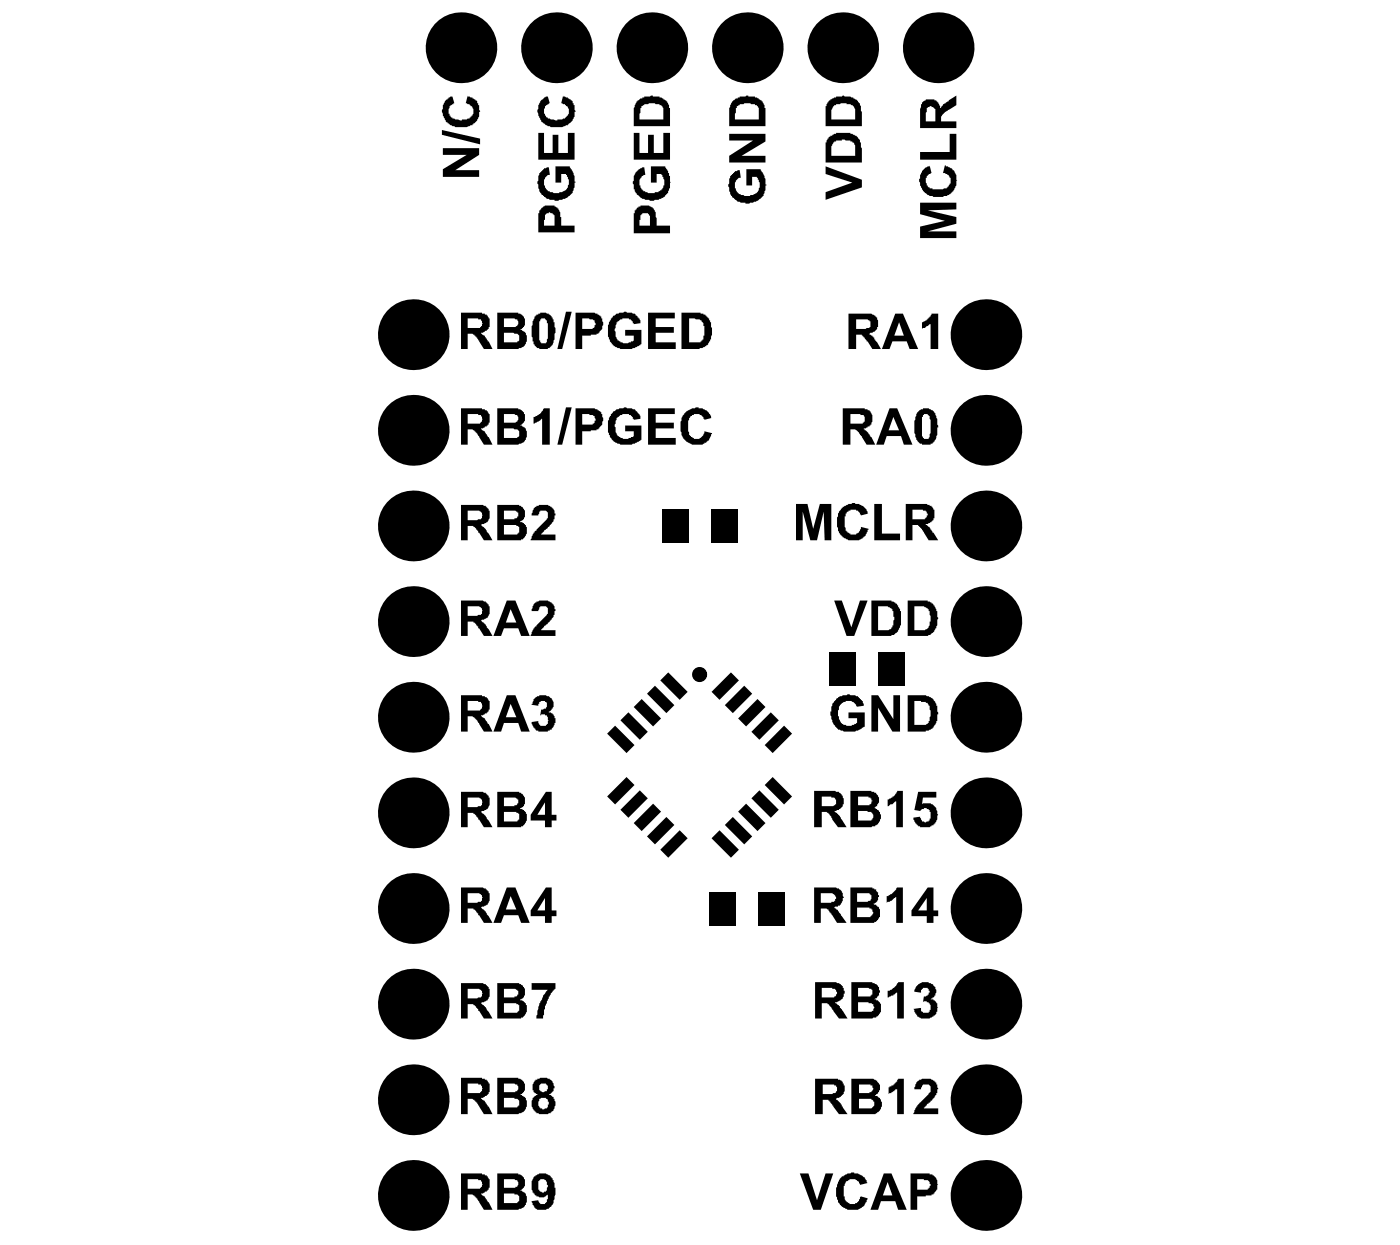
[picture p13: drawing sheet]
<svg xmlns="http://www.w3.org/2000/svg" width="124mm" height="110mm" viewBox="0 0 124 110" stroke-linecap="round" stroke-linejoin="round" font-family="sans-serif">
<g fill="#000">
<path d="M39.7 8.6l.3-.1 .2 .6-.4 .2a.78 .78 0 0 0 0 .9 .78 .78 0 0 0 .7 .4h.2h.2a.55 .55 0 0 0 .6-.2 .64 .64 0 0 0 .4-.7 .64 .64 0 0 0-.5-.5l-.2-.1 .2-.7v.1l.4 .1v.1l.2 .1 .2 .2a1.44 1.44 0 0 1-1 2.2 2.2 2.2 0 0 1-1.6-.3v-.1a1.36 1.36 0 0 1-.3-1.6v-.2zM39.2 13.1h3.2v.6l-2.1 1.3h2.1v.6h-3.2v-.6l2.1-1.3h-2.1zM39.1 11.5l3.4 .8v.5l-3.4-.9zM48.1 14.9l.4-.1 .1 .7a.65 .65 0 0 0-.4 1l.1 .2a1.47 1.47 0 0 0 1.2 .4v-.1h.1a.93 .93 0 0 0 .7-1.1l-.2-.5h-.5v.7h-.5v-1.4h1.3v.1a2.21 2.21 0 0 1 .4 1.8l-.1 .4a1.52 1.52 0 0 1-1.2 .7l-.1 .1h-.4v-.1a1.21 1.21 0 0 1-1.1-.6h-.1l-.2-.4v-.4l-.1-.1 .1-.3a.56 .56 0 0 1 .2-.6zM48.1 8.6l.4-.1 .1 .6-.3 .2a.78 .78 0 0 0-.1 .9 .78 .78 0 0 0 .8 .4 1.35 1.35 0 0 0 1.1-.3v-.1a.48 .48 0 0 0 .1-.7l-.2-.3-.4-.1 .2-.7v.1l.4 .1v.1l.3 .1 .2 .2a1.44 1.44 0 0 1-1.1 2.2 2.2 2.2 0 0 1-1.6-.3v-.1a1.36 1.36 0 0 1-.3-1.6l.1-.2zM47.6 11.7h.5v1.8h.8v-1.6h.5v1.6h.8v-1.8h.6v2.4h-3.2zM56.5 15l.5-.2 .1 .7a.59 .59 0 0 0-.5 .6v.3v.1a.99 .99 0 0 0 1.1 .6l.5-.1a.97 .97 0 0 0 .5-1.3l-.2-.3h-.4v.7h-.5v-1.4h1.2l.1 .2a1.85 1.85 0 0 1 .4 1.2 1.41 1.41 0 0 1-.5 1.2l-.1 .2h-.2a.55 .55 0 0 1-.6 .2l-.1 .1a2.36 2.36 0 0 1-1.2-.4l-.4-.3-.1-.4v-.3a1.41 1.41 0 0 1 .3-1.4zM56.1 11.7h.5v1.8h.7v-1.6h.5v1.6h.9v-1.8h.6v2.4h-3.2zM65 15.1l.4-.1 .1 .7a.65 .65 0 0 0-.4 1l.1 .3a1.47 1.47 0 0 0 1.2 .3v-.1h.1a.93 .93 0 0 0 .7-1.1l-.3-.5h-.4v.8h-.5v-1.4h1.3a2.21 2.21 0 0 1 .4 1.8l-.2 .4a1.52 1.52 0 0 1-1.1 .7l-.1 .1h-.4l-.1-.1a1.21 1.21 0 0 1-1.1-.6l-.2-.4v-.3l-.1-.1 .1-.4a.56 .56 0 0 1 .2-.5zM64.5 11.8h3.2v.7l-2.1 1.3h2.1v.6h-3.2v-.6l2.1-1.4h-2.1zM73 14.7l3.2 1.2v.7l-3.2 1.1v-.7l2.4-.9-2.4-.7zM81.9 14.8l.3-.1v-.1l.2 .7-.1 .1a.3 .3 0 0 0-.3 .3l-.1 .1a.56 .56 0 0 0 .2 .6v.1a1.61 1.61 0 0 0 1.5 .2h.1v-.1a.68 .68 0 0 0 0-1.2l-.3-.1 .2-.7 .1 .1a.66 .66 0 0 1 .5 .3 .68 .68 0 0 1 .4 .7l.1 .3h-.1v.1a1.56 1.56 0 0 1-.7 1.1 2.16 2.16 0 0 1-2.2-.2l-.3-.7a1.45 1.45 0 0 1 .5-1.5z"/>
<path d="M81.4 13.4h2.6v-1.6h.6v2.3h-3.2zM81.4 17.9h3.2v.6l-2.5 .1 2.5 .6v.6l-2.5 .7h2.5v.5h-3.2v-1l2.2-.5-2.2-.6zM47.2 36.9a1.5 1.5 0 0 0 .9-.8h.5v3.2h-.7v-2.3l-.1 .2-.6 .3zM50.1 36h.5l-.9 3.3h-.4zM50.1 27.6h.5l-.9 3.3h-.4zM54.3 36.4a2.07 2.07 0 0 1 1.4-.3 1.02 1.02 0 0 1 .9 .9l-.5 .1-.1-.1a.3 .3 0 0 0-.4-.3v-.1h-.6v.1a.82 .82 0 0 0-.6 1.1 .88 .88 0 0 0 .8 1 .55 .55 0 0 0 .6-.2h.3v-.5h-.8v-.5h1.4v1.3a2.3 2.3 0 0 1-2.5 .1v-.1a1.41 1.41 0 0 1-.4-1.2 1.85 1.85 0 0 1 .3-1.2zM54.3 27.9a2.07 2.07 0 0 1 1.4-.3 1.02 1.02 0 0 1 .9 1l-.5 .1-.1-.1a.3 .3 0 0 0-.4-.4h-.6a.82 .82 0 0 0-.6 1.1 .88 .88 0 0 0 .8 1 .55 .55 0 0 0 .6-.1l.3-.1v-.4h-.8v-.5h1.4v1.2a2.3 2.3 0 0 1-2.5 .1v-.1a1.41 1.41 0 0 1-.4-1.2 1.85 1.85 0 0 1 .3-1.1zM57.3 36.1h2.4v.5h-1.7v.8h1.6v.5h-1.6v.8h1.8v.6h-2.5zM57.3 27.6h2.4v.6h-1.7v.7h1.6v.5h-1.6v.9h1.8v.6h-2.5zM60.7 36.4l.6-.3a1.27 1.27 0 0 1 1.4 .5h.1l.1 .3h.1l-.7 .2-.1-.1a.3 .3 0 0 0-.3-.3v-.1h-.3a.73 .73 0 0 0-.7 .9v.6v.1v.3h.1a.68 .68 0 0 0 .8 .3 .68 .68 0 0 0 .5-.7l.7 .2-.1 .1a.66 .66 0 0 1-.3 .6l-.1 .1h-.2a.63 .63 0 0 1-.7 .2h-.1a1.56 1.56 0 0 1-1.1-.7 2.33 2.33 0 0 1 0-1.9zM81.5 28.5l.5-.2 .3-.3 .1-.3h.6v3.2h-.7v-2.3l-.2 .2-.6 .3zM47.4 53.2a1.44 1.44 0 0 1 1.6 .2v.5h.1v.1h-.1a1.21 1.21 0 0 1-.5 1l-.6 .7h1.2v.5h-2.2l.3-.7 1.1-1.1a.6 .6 0 0 0 0-.8h-.1a.34 .34 0 0 0-.5 .3l-.1 .1h-.6l.1-.4z"/>
<path d="M47.4 44.7a1.44 1.44 0 0 1 1.6 .3v.4h.1v.2h-.1a1.21 1.21 0 0 1-.5 1l-.6 .7h1.2v.5h-2.2l.3-.7 1.1-1.1a.6 .6 0 0 0 0-.9h-.1a.34 .34 0 0 0-.5 .3l-.1 .2h-.6l.1-.5zM70.4 44.6h1l.5 2.2 .6-2.2h1v3.2h-.6v-2.6l-.6 2.6h-.6l-.7-2.6v2.6h-.6zM74.5 44.8l.6-.2a1.33 1.33 0 0 1 1.6 .5v.3h.1l-.7 .2v-.1a.3 .3 0 0 0-.4-.4h-.5a.43 .43 0 0 0-.4 .6h-.1a2.49 2.49 0 0 0 .2 1.3 .81 .81 0 0 0 1.1 .1l.1-.5 .7 .2h-.1a.66 .66 0 0 1-.3 .6 1.11 1.11 0 0 1-1.2 .4h-.2l-.4-.3a1.41 1.41 0 0 1-.6-1.3 2.13 2.13 0 0 1 .5-1.3zM73.8 53.1h.7l.8 2.4 .8-2.4h.6l-1.1 3.1h-.7zM77.3 44.6h.7v2.6h1.6v.6h-2.3zM47.4 61.6a1.16 1.16 0 0 1 1.5 .3l.1 .2a.56 .56 0 0 1-.2 .5l-.3 .4h.2l.3 .2v.3h.1v.4h-.1a.66 .66 0 0 1-.3 .6l-.2 .1v.1a1.35 1.35 0 0 1-1.2-.3l-.3-.4v-.2l.6-.1a.34 .34 0 0 0 .4 .5h.1a.32 .32 0 0 0 .4-.5v-.2a.45 .45 0 0 0-.6-.3h-.1l.1-.5a.43 .43 0 0 0 .5-.4v-.2a.42 .42 0 0 0-.7 0l-.1 .3-.6-.1 .2-.5zM74.1 61.6l.9-.2 .3 .1a.55 .55 0 0 1 .6 .1l.4 .4 .1 .4-.6 .1a.8 .8 0 0 0-1.3-.4l-.3 .4v.2l-.1 .1v.5h.1v.2a.93 .93 0 0 0 1.1 .7l.5-.3v-.4h-.8v-.5h1.5v1.3h-.1a2.16 2.16 0 0 1-2.2 .2 1.52 1.52 0 0 1-.7-1.2l-.1-.1v-.3l.1-.1a1.21 1.21 0 0 1 .6-1.1zM77.1 61.5h.6l1.3 2.1v-2.1h.6v3.2h-.7l-1.2-2.1v2.1h-.6zM78.5 70.7l.4-.2 .4-.3 .1-.3h.5v3.2h-.6v-2.3l-.8 .5zM81.2 70h1.6v.5h-1.2l-.1 .6a.95 .95 0 0 1 1.1 .1 .95 .95 0 0 1 .3 1v.3h-.1a.97 .97 0 0 1-1 .6h-.3a.92 .92 0 0 1-.7-.8l.6-.1 .1 .2a.39 .39 0 0 0 .6 .2l.1-.1 .1-.2a.63 .63 0 0 0-.6-.9v.1h-.2l-.1 .2-.5-.1zM47 86.9h2.1v.5a2.59 2.59 0 0 0-.8 1.5l-.2 .4-.1 .7h-.6v-.2l.1-.1a2.68 2.68 0 0 1 .4-1.4l.1-.3 .5-.5h-1.5zM78.4 79.2h.2v-.1h.2l.6-.6h.5v3.1h-.6v-2.3l-.5 .3-.4 .2z"/>
<path d="M78.7 96h.1a1.02 1.02 0 0 0 .6-.6h.5v3.1h-.5v-2.3v.1h-.2l-.4 .3-.2 .1v-.6zM78.5 87.6a.66 .66 0 0 0 .6-.3l.2-.1 .1-.4h.5v3.2h-.5v-2.2l-.4 .1v.1l-.5 .2zM81.2 87a1 1 0 0 1 1.4 .3 .48 .48 0 0 1 .1 .6l-.4 .5h.2a.78 .78 0 0 1 .4 1l-.1 .1a1.24 1.24 0 0 1-1.7 .4l-.3-.7 .7-.1a.34 .34 0 0 0 .4 .4h.2a.55 .55 0 0 0 .2-.6 .55 .55 0 0 0-.6-.4l-.1 .1 .1-.5a.32 .32 0 0 0 .4-.3l.1-.1a.39 .39 0 0 0-.3-.4 .39 .39 0 0 0-.4 .3v.2l-.6-.1 .1-.4zM81.3 95.5a1.44 1.44 0 0 1 1.5 .2v.2h.1a1.11 1.11 0 0 1-.3 1.2l-.9 .9h1.3v.5h-2.2l.1-.2a2.86 2.86 0 0 1 1.1-1.4l.1-.3a.44 .44 0 0 0 .2-.6l-.2-.1a.34 .34 0 0 0-.6 .2v.2h-.6l.1-.4zM70.7 103.7h.8l.8 2.4 .7-2.4h.7l-1.1 3.3h-.7zM74.5 104l.6-.3a1.32 1.32 0 0 1 1.6 .9l-.6 .2v-.1a.71 .71 0 0 0-.8-.5 .71 .71 0 0 0-.6 .6h-.1a2.49 2.49 0 0 0 .2 1.4h.1a.63 .63 0 0 0 1 0h.1v-.2h.1v-.2l.6 .1v.2a1.03 1.03 0 0 1-1.1 .9h-.1a1.31 1.31 0 0 1-1.5-1.1 1.73 1.73 0 0 1 .3-1.7z"/>
<path d="M48.4 18.8l-.2 .2-.1 .9h.9v-.5a.38 .38 0 0 0-.1-.5v-.1h-.3zM48 18.3l.2-.1a1.35 1.35 0 0 1 1.2 .2l.2 .4v.4v.7h1.2v.6h-3.2v-1.7h.1v-.2z"/>
<path d="M56.8 18.8v.1a.38 .38 0 0 0-.2 .5v.5h.9v-.4a.47 .47 0 0 0-.3-.7zM56.5 18.3a1.46 1.46 0 0 1 1.3 .1l.2 .4 .1 1.1h1.2v.7h-3.2v-1.8v-.2z"/>
<path d="M56.7 9.4l-.1 .6v.1v.5h2.1v-.6a.47 .47 0 0 0-.4-.7v-.1h-.1a1.62 1.62 0 0 0-1.3 .1zM56.4 8.9l.2-.2h.2v-.1h.2v-.1h.5l.1-.1h.1v.1a1.73 1.73 0 0 1 1.3 .5l.2 .3v.2h.1v1.7h-3.2v-1.7z"/>
<path d="M65.2 9.4l-.1 .6-.1 .1v.5h2.1v-.6a.47 .47 0 0 0-.3-.7v-.1h-.2a1.62 1.62 0 0 0-1.3 .1zM64.8 8.9l.3-.2h.2v-.1h.1v-.1h.5l.1-.1h.2v.1a1.73 1.73 0 0 1 1.2 .5l.2 .3v.2h.1v1.7h-3.2v-1.7z"/>
<path d="M73.8 12.5l-.3 .4v.9h2.1v-.6a.68 .68 0 0 0-.3-.7l-.6-.2zM73.4 12h.1a1.85 1.85 0 0 1 1.5-.3 1.21 1.21 0 0 1 1.1 1v.3l.1 .1v1.3h-3.2v-1.2a1.41 1.41 0 0 1 .4-1.2z"/>
<path d="M73.8 9.3l-.3 .4v.9h2.1v-.6a.63 .63 0 0 0-.7-.8v-.1h-.5zM73.4 8.8h.1a1.74 1.74 0 0 1 1.4-.3h.3l.1 .1a1.04 1.04 0 0 1 .8 .9v.3l.1 .1v1.3h-3.2v-1.8h.1l.1-.4z"/>
<path d="M82.1 9.5l-.2 .5v.7h.8v-.6a.38 .38 0 0 0-.1-.6l-.2-.1zM81.6 9h.1a.96 .96 0 0 1 .9-.2l.4 .2 .2 .4v.2l.2-.4 .3-.1v-.1h.2v-.1l.7-.5v.9l-1.2 .8a.63 .63 0 0 0-.2 .6h1.4v.6h-3.2v-1.7l.1-.4z"/>
<path d="M41.4 36.6v.9h.6a.38 .38 0 0 0 .5-.2h.1l.1-.3h-.1l-.1-.3h-.2v-.1zM40.8 36.1h1.3a1.12 1.12 0 0 1 1.1 .4 1.08 1.08 0 0 1-.1 1.2h-.2l-.2 .2h-.2l.4 .2 .7 1.2h-.8l-.8-1.2a.63 .63 0 0 0-.6-.1v1.3h-.6z"/>
<path d="M41.4 28.2v.8h.6a.38 .38 0 0 0 .5-.2h.1l.1-.2h-.1l-.1-.4h-.2zM40.8 27.6h1.3a1.12 1.12 0 0 1 1.1 .5 1.08 1.08 0 0 1-.1 1.1h-.2l-.2 .2h-.2l.4 .3 .7 1.2h-.8l-.8-1.2a.63 .63 0 0 0-.6-.2v1.4h-.6z"/>
<path d="M44.6 36.6v.8h.6a.49 .49 0 0 0 .6-.5v-.1a.55 .55 0 0 0-.6-.2zM44.6 37.9v.8h.7a.45 .45 0 0 0 .6-.2 .36 .36 0 0 0 0-.4 .36 .36 0 0 0-.4-.1l-.1-.1zM44 36.1h1.3a1.08 1.08 0 0 1 1 .4 .78 .78 0 0 1-.3 1.1h.1a.75 .75 0 0 1 .4 1.1 .59 .59 0 0 1-.6 .5l-.1 .1h-1.8z"/>
<path d="M44.6 28.2v.7h.6a.49 .49 0 0 0 .6-.5v-.1a.55 .55 0 0 0-.6-.1zM44.6 29.4v.9h.7a.45 .45 0 0 0 .6-.3 .36 .36 0 0 0 0-.4 .36 .36 0 0 0-.4-.1l-.1-.1zM44 27.6h1.3a1.08 1.08 0 0 1 1 .5 .78 .78 0 0 1-.3 1.1h.1a.75 .75 0 0 1 .4 1.1 .59 .59 0 0 1-.6 .5l-.1 .1h-1.8z"/>
<path d="M47.9 28.2l-.1 .2h-.1v1.7l.1 .1a.38 .38 0 0 0 .5 .1 4.1 4.1 0 0 0 .2-1.7l-.1-.1a.32 .32 0 0 0-.5-.3zM47.4 27.8h.1a.87 .87 0 0 1 1.3 .3l.2 .1v.3v.4l.1 .1v.4l-.1 .1a1.24 1.24 0 0 1-.5 1.3 .97 .97 0 0 1-1.3-.5l-.2-.6a3.1 3.1 0 0 1 .3-1.6z"/>
<path d="M51.5 36.6v.9h.5a.45 .45 0 0 0 .6-.2 .33 .33 0 0 0-.1-.5l-.4-.2zM50.9 36.1h1.1a1.06 1.06 0 0 1 1.4 1l-.1 .2a.66 .66 0 0 1-.4 .6l-.1 .1-1.3 .1v1.2h-.6z"/>
<path d="M51.5 28.2v.9h.5a.45 .45 0 0 0 .6-.3 .33 .33 0 0 0-.1-.5l-.4-.1zM50.9 27.6h1.1a1.06 1.06 0 0 1 1.4 1.1l-.1 .1a.66 .66 0 0 1-.4 .6l-.1 .2-1.3 .1v1.2h-.6z"/>
<path d="M60.9 28.2v2.1h.6a.54 .54 0 0 0 .5-.1 .54 .54 0 0 0 .2-.5h.1a1.96 1.96 0 0 0-.3-1.4l-.5-.1zM60.3 27.6h1.2a1.08 1.08 0 0 1 1.1 .5l.1 .1 .1 .3h.1v.2a1.66 1.66 0 0 1-.6 2l-.4 .1v.1h-1.6z"/>
<path d="M75.2 36.6v.9h.7a.38 .38 0 0 0 .5-.2h.1a.56 .56 0 0 0-.2-.6l-.2-.1zM74.5 36.1h1.5a1.12 1.12 0 0 1 1.1 .4 1.08 1.08 0 0 1-.2 1.2h-.2l-.1 .2h-.3l.6 .5 .5 .9h-.7l-.8-1.2a.63 .63 0 0 0-.7-.1v1.3h-.7z"/>
<path d="M75.7 28.2v.9h.9l.2-.1a.44 .44 0 0 0 .2-.6l-.3-.2zM75 27.7h1.6a.93 .93 0 0 1 .9 .3 .93 .93 0 0 1-.4 1.4l-.3 .1 .5 .3v.2h.1l.5 .9h-.7l-.7-1.1h-.2a.43 .43 0 0 0-.6-.2v1.3h-.7z"/>
<path d="M79 36.9l-.4 1.1h.9zM78.7 36.1h.7l1.3 3.2h-.8l-.2-.7h-1.3l-.2 .7h-.7z"/>
<path d="M79.5 28.5l-.4 1.2h.8zM79.2 27.7h.7l1.3 3.2h-.8l-.2-.7h-1.3l-.2 .7h-.7z"/>
<path d="M81.7 36.6l-.1 .3h-.1v1.2a.47 .47 0 0 0 .4 .7h.2l.2-.8a2.49 2.49 0 0 0-.2-1.3v-.1zM81.3 36.3a1.06 1.06 0 0 1 1.3 .1l.3 .6v.5l.1 .1-.1 .3a1.79 1.79 0 0 1-.4 1.3h-.1a.97 .97 0 0 1-1.4-.4l-.1-.8a2.83 2.83 0 0 1 .2-1.6z"/>
<path d="M41.4 53.6v.8h.8h.1h.2l.1-.1v-.3h.1l-.1-.1a.35 .35 0 0 0-.5-.3zM40.8 53.1h1.3a.92 .92 0 0 1 1.1 .4 .92 .92 0 0 1-.2 1.2l-.5 .2 .5 .3 .6 1h-.8l-.4-.7h-.1v-.1l-.3-.3a.63 .63 0 0 0-.6-.1v1.2h-.6z"/>
<path d="M41.4 45.1v.9h.8l.1-.1h.2l.1-.1v-.2h.1l-.1-.1a.35 .35 0 0 0-.5-.4zM40.8 44.6h1.3a.92 .92 0 0 1 1.1 .5 .92 .92 0 0 1-.2 1.1l-.5 .2 .5 .4 .6 1h-.8l-.4-.7h-.1v-.2l-.3-.2a.63 .63 0 0 0-.6-.2v1.3h-.6z"/>
<path d="M45.2 53.9l-.5 1.1h1zM44.8 53.1h.8l1.3 3.1h-.8l-.3-.7h-1.2l-.3 .7h-.7z"/>
<path d="M44.6 45.1v.8h.9v-.1a.36 .36 0 0 0 .3-.4 .36 .36 0 0 0-.5-.3zM44.6 46.4v.9h.7a.38 .38 0 0 0 .5-.2l.1-.1a.34 .34 0 0 0-.2-.5v-.1zM44 44.6h1.4a.88 .88 0 0 1 1 .6v.5h-.1v.3l-.3 .1 .1 .1a.81 .81 0 0 1 .5 1l-.1 .1a.81 .81 0 0 1-1 .5h-1.5z"/>
<path d="M77.7 53.6v2.1h.6a.68 .68 0 0 0 .6-.3l.2-.6v-.3h-.1a.73 .73 0 0 0-.7-.9zM77.1 53.1h1.2a1.14 1.14 0 0 1 1.2 .7l.1 .2h.1v.4a1.74 1.74 0 0 1-.7 1.7h-.2v.1h-1.7z"/>
<path d="M80.9 53.6v2.1h.6a.63 .63 0 0 0 .7-.7h.1v-.6l-.2-.5-.4-.3zM80.3 53.1h1.4a1.08 1.08 0 0 1 1 .7l.1 .2h.1v.5l.1 .1-.1 .3a.87 .87 0 0 1-.2 .7l-.1 .1a.98 .98 0 0 1-1.1 .5h-1.2z"/>
<path d="M80.7 45.1v.8h.7a.38 .38 0 0 0 .5-.2l.2-.1v-.2h-.1l-.1-.3h-.3zM80.1 44.6h1.4a.87 .87 0 0 1 .8 .1l.2 .2a.97 .97 0 0 1 .1 .8l-.2 .5-.3 .1h-.3l.4 .3 .1 .2h.1l.1 .3h.1l.4 .7h-.9l-.6-1-.2-.2a.43 .43 0 0 0-.6-.2v1.4h-.6z"/>
<path d="M41.4 79v.8h.8l.1-.1h.2l.1-.1v-.2h.1l-.1-.1a.35 .35 0 0 0-.5-.3zM40.8 78.5h1.3a.92 .92 0 0 1 1.1 .4 .92 .92 0 0 1-.2 1.2l-.5 .1 .5 .4 .6 1h-.8l-.4-.7h-.1v-.2l-.3-.2a.63 .63 0 0 0-.6-.2v1.3h-.6z"/>
<path d="M41.4 62v.8h.6a.38 .38 0 0 0 .5-.2h.1l.1-.2h-.1l-.1-.3h-.2v-.1zM40.8 61.5h1.3a1.12 1.12 0 0 1 1.1 .4 1.08 1.08 0 0 1-.1 1.2h-.2l-.2 .1h-.2l.4 .3 .7 1.2h-.8l-.8-1.2a.63 .63 0 0 0-.6-.2v1.4h-.6z"/>
<path d="M41.4 70.5v.9h.8l.1-.1h.2l.1-.1v-.3h.1l-.1-.1a.35 .35 0 0 0-.5-.3zM40.8 70h1.3a.92 .92 0 0 1 1.1 .4 .92 .92 0 0 1-.2 1.2l-.5 .2 .5 .3 .6 1h-.8l-.4-.6h-.1v-.2l-.3-.3a.63 .63 0 0 0-.6-.1v1.2h-.6z"/>
<path d="M45.2 79.2l-.5 1.2h1zM44.8 78.5h.8l1.3 3.1h-.8l-.3-.7h-1.2l-.3 .7h-.7z"/>
<path d="M45.2 62.2l-.5 1.2h1zM44.8 61.5h.8l1.3 3.2h-.8l-.3-.8h-1.2l-.3 .8h-.7z"/>
<path d="M44.6 70.5v.8h.9v-.1a.36 .36 0 0 0 .3-.5 .36 .36 0 0 0-.5-.2zM44.6 71.8v.8h.7a.38 .38 0 0 0 .5-.1l.1-.1a.34 .34 0 0 0-.2-.5v-.1zM44 70h1.4a.87 .87 0 0 1 1 .6v.5h-.1v.3h-.3l.1 .1a.81 .81 0 0 1 .5 1l-.1 .1a.81 .81 0 0 1-1 .5h-1.5z"/>
<path d="M48.2 79.4l-.7 1.1h.7zM48.3 78.5h.5v2h.4v.5h-.4v.6h-.6v-.6h-1.3v-.5z"/>
<path d="M48.2 70.9l-.7 1.1h.7zM48.3 70h.5v2h.4v.5h-.4v.6h-.6v-.6h-1.3v-.5z"/>
<path d="M72.6 79v.8h.9v-.1h.3a.47 .47 0 0 0 0-.6 .47 .47 0 0 0-.5-.1zM72 78.5h1.4a.91 .91 0 0 1 1.1 .6l.1 .3h-.1v.2l-.1 .4-.6 .2 .4 .4 .7 1h-.9l-.5-.9h-.1a.48 .48 0 0 0-.6-.4h-.2v1.3h-.6z"/>
<path d="M72.7 70.4v.9h.6a.47 .47 0 0 0 .6-.4v-.1a.32 .32 0 0 0-.4-.3v-.1zM72 69.9h1.9l.2 .1a.85 .85 0 0 1 .5 .7 .85 .85 0 0 1-.4 .8v.1l-.4 .1 .5 .4 .6 1h-.8l-.5-.6-.2-.6a.63 .63 0 0 0-.7-.1v1.3h-.7z"/>
<path d="M75.8 79v.7h.6a.6 .6 0 0 0 .7-.2v-.2a.32 .32 0 0 0-.4-.3zM75.8 80.2v.9h.8a.38 .38 0 0 0 .5-.2l.1-.1a.34 .34 0 0 0-.3-.5v-.1zM75.2 78.5h1.7a.72 .72 0 0 1 .8 .6v.2l-.1 .4-.4 .2 .3 .1v.1a.64 .64 0 0 1 .3 .8v.2h-.1a.81 .81 0 0 1-1 .5h-1.5z"/>
<path d="M75.9 70.4v.8h1l.2-.2v-.2h.1l-.1-.2-.3-.1v-.1zM75.9 71.7v.8h.8a.45 .45 0 0 0 .5-.2v-.1a.34 .34 0 0 0-.4-.4l-.1-.1zM75.2 69.9h1.9l.1 .1a.73 .73 0 0 1 .5 1.1l-.4 .3h.1a.89 .89 0 0 1 .4 1.2h-.1v.3l-.6 .2h-1.9z"/>
<path d="M80.9 62v2.1h.6a.47 .47 0 0 0 .6-.4h.1v-.1a1.62 1.62 0 0 0-.1-1.3l-.2-.2zM80.3 61.5h1.3a1.18 1.18 0 0 1 1.2 .9h.1v.5l.1 .1v.2h-.1a1.74 1.74 0 0 1-.4 1.2l-.4 .2h-.2v.1h-1.6z"/>
<path d="M82 79.4l-.8 1.1h.8zM82.1 78.5h.5v2h.4v.5h-.4v.6h-.6v-.6h-1.4v-.5z"/>
<path d="M41.4 87.4v.9h.8l.1-.1h.2l.1-.1v-.3h.1h-.1a.35 .35 0 0 0-.5-.4zM40.8 86.9h1.3a.92 .92 0 0 1 1.1 .5 .92 .92 0 0 1-.2 1.1l-.5 .2 .5 .3 .6 1h-.8l-.4-.6h-.1v-.2l-.3-.3a.63 .63 0 0 0-.6-.1v1.2h-.6z"/>
<path d="M41.4 95.8v.8h.6a.38 .38 0 0 0 .5-.1h.1l.1-.3h-.1l-.1-.3h-.2v-.1zM40.8 95.3h1.3a1.12 1.12 0 0 1 1.1 .4 1.08 1.08 0 0 1-.1 1.2h-.2l-.2 .2h-.2l.4 .2 .7 1.2h-.8l-.8-1.2a.63 .63 0 0 0-.6-.2v1.4h-.6z"/>
<path d="M44.6 87.4v.8h.9v-.1a.36 .36 0 0 0 .3-.4 .36 .36 0 0 0-.5-.3zM44.6 88.7v.8h.7a.38 .38 0 0 0 .5-.1l.1-.1a.34 .34 0 0 0-.2-.5v-.1zM44 86.9h1.4a.87 .87 0 0 1 1 .6v.5h-.1v.3l-.3 .1h.1a.81 .81 0 0 1 .5 1.1h-.1a.81 .81 0 0 1-1 .5h-1.5z"/>
<path d="M44.6 95.8v.8h.8a.42 .42 0 0 0 .4-.5 .48 .48 0 0 0-.6-.3zM44.6 97.1v.8h.7a.38 .38 0 0 0 .5-.2h.1a.39 .39 0 0 0 0-.4 .39 .39 0 0 0-.4-.2zM44 95.3h1.3a1.08 1.08 0 0 1 1 .4 .78 .78 0 0 1-.3 1.1h.1a.75 .75 0 0 1 .4 1.1 .59 .59 0 0 1-.6 .5l-.1 .1h-1.8z"/>
<path d="M47.9 95.8l-.1 .1a.39 .39 0 0 0 0 .6 .39 .39 0 0 0 .6-.1v-.1a.24 .24 0 0 0 .1-.2 .24 .24 0 0 0-.2-.2v-.1zM47.7 97.1v.2a.46 .46 0 0 0 .1 .7 .46 .46 0 0 0 .7-.2v-.1v-.5a.62 .62 0 0 0-.8-.1zM47.4 95.5h.1a.63 .63 0 0 1 .7-.2l.3 .1a.59 .59 0 0 1 .5 .6v.5l-.3 .2h-.2l.3 .2a.81 .81 0 0 1 .2 1.2v.1a1.25 1.25 0 0 1-1.5 .2 .96 .96 0 0 1-.2-1.5l.2-.1-.1-.1a.73 .73 0 0 1 0-1.2z"/>
<path d="M72.8 95.9v.8h.8l.3-.1a.42 .42 0 0 0 0-.6l-.1-.1zM72.1 95.4h2v.1a.32 .32 0 0 1 .4 .3l.1 .1a.81 .81 0 0 1-.6 1.2h-.1l.6 .6v.1l.5 .7h-.8l-.8-1.1a.43 .43 0 0 0-.6-.2v1.3h-.7z"/>
<path d="M72.7 87.3v.9h.7a.45 .45 0 0 0 .5-.3l.1-.2h-.1v-.3h-.3v-.1zM72.1 86.8h1.3a1.12 1.12 0 0 1 1.1 .5h.1v.3h.1a1.02 1.02 0 0 1-.8 1v.1l.4 .2v.2l.2 .1 .5 .8h-.8l-.5-.7h-.1l-.1-.3h-.1a.45 .45 0 0 0-.5-.3h-.2v1.3h-.6z"/>
<path d="M75.9 87.3v.8h.7a.38 .38 0 0 0 .5-.2h.1a.34 .34 0 0 0-.3-.5l-.1-.1zM75.9 88.6v.9h.8a.46 .46 0 0 0 .6-.5 .45 .45 0 0 0-.5-.3v-.1zM75.3 86.8h1.9v.1a.74 .74 0 0 1 .5 1l-.4 .5h.3a.86 .86 0 0 1 .2 1.2l-.3 .4h-.3h-1.9z"/>
<path d="M76 95.9v.7h.9a.3 .3 0 0 0 .3-.2 .3 .3 0 0 0 0-.4l-.2-.1zM76 97.1v.9h.7a.46 .46 0 0 0 .6-.4 .46 .46 0 0 0-.6-.5zM75.3 95.4h1.4a.88 .88 0 0 1 1.1 .6v.4h-.1a.44 .44 0 0 1-.3 .4v.1h.2l.1 .2a.81 .81 0 0 1 0 1.1l-.1 .1a.63 .63 0 0 1-.7 .2h-1.6z"/>
<path d="M41.4 104.2v.9h.6a.38 .38 0 0 0 .5-.2h.1l.1-.2h-.1l-.1-.4h-.2v-.1zM40.8 103.7h1.3a1.12 1.12 0 0 1 1.1 .5 1.08 1.08 0 0 1-.1 1.1h-.2l-.2 .2h-.2l.4 .3 .7 1.2h-.8l-.8-1.2a.63 .63 0 0 0-.6-.2v1.4h-.6z"/>
<path d="M44.6 104.2v.8h.8a.42 .42 0 0 0 .4-.4 .48 .48 0 0 0-.6-.4zM44.6 105.5v.9h.7a.38 .38 0 0 0 .5-.2h.1a.39 .39 0 0 0 0-.4 .39 .39 0 0 0-.4-.2v-.1zM44 103.7h1.3a1.08 1.08 0 0 1 1 .5 .78 .78 0 0 1-.3 1.1h.1a.75 .75 0 0 1 .4 1.1 .59 .59 0 0 1-.6 .5l-.1 .1h-1.8z"/>
<path d="M47.8 104.2v.1a.44 .44 0 0 0-.2 .6v.1a.43 .43 0 0 0 .5 .4v-.1h.3v-.3l.1-.1v-.1h-.1a.42 .42 0 0 0-.1-.5 .42 .42 0 0 0-.5-.1zM47.4 103.9a1.1 1.1 0 0 1 1.6 .9 2.12 2.12 0 0 1-.1 1.6l-.1 .2a1.25 1.25 0 0 1-1.4 .3l-.2-.4h-.1l-.1-.3 .6-.1a.38 .38 0 0 0 .4 .3 .38 .38 0 0 0 .4-.4h.1v-.4a.85 .85 0 0 1-1 .2 .85 .85 0 0 1-.5-.8v-.4a.66 .66 0 0 1 .4-.6z"/>
<path d="M78.5 104.5l-.4 1.2h.8zM78.2 103.7h.6l1.4 3.3h-.8l-.2-.8h-1.3l-.2 .8h-.7z"/>
<path d="M81.1 104.2v1h.5a.38 .38 0 0 0 .5-.2l.2-.2v-.1h-.1a.34 .34 0 0 0-.1-.4 .34 .34 0 0 0-.4 0v-.1zM80.5 103.7h1.3a1.04 1.04 0 0 1 1.1 .6v.4l.1 .1h-.1a.6 .6 0 0 1-.3 .6l-.2 .3-1.3 .1v1.2h-.6z"/>
<circle cx="40.8" cy="4.2" r="3.1"/>
<circle cx="49.2" cy="4.2" r="3.1"/>
<circle cx="57.7" cy="4.2" r="3.1"/>
<circle cx="66.1" cy="4.2" r="3.1"/>
<circle cx="74.5" cy="4.2" r="3.1"/>
<circle cx="83" cy="4.2" r="3.1"/>
<circle cx="36.6" cy="29.6" r="3.1"/>
<circle cx="36.6" cy="38" r="3.1"/>
<circle cx="87.2" cy="38" r="3.1"/>
<circle cx="87.2" cy="29.6" r="3.1"/>
<circle cx="36.6" cy="55" r="3.1"/>
<circle cx="36.6" cy="46.5" r="3.1"/>
<circle cx="87.2" cy="46.5" r="3.1"/>
<circle cx="87.2" cy="55" r="3.1"/>
<circle cx="36.6" cy="71.9" r="3.1"/>
<circle cx="36.6" cy="63.4" r="3.1"/>
<circle cx="87.2" cy="71.9" r="3.1"/>
<circle cx="87.2" cy="63.4" r="3.1"/>
<circle cx="36.6" cy="80.3" r="3.1"/>
<circle cx="36.6" cy="88.8" r="3.1"/>
<circle cx="36.6" cy="97.2" r="3.1"/>
<circle cx="87.2" cy="88.8" r="3.1"/>
<circle cx="87.2" cy="80.3" r="3.1"/>
<circle cx="87.2" cy="97.2" r="3.1"/>
<circle cx="36.6" cy="105.7" r="3.1"/>
<circle cx="87.2" cy="105.7" r="3.1"/>
</g>
<circle cx="61.9" cy="59.6" r=".33" fill="none" stroke="#000" stroke-width=".67"/>
<g fill="#000">
<path d="M58.6 45h2.3v3h-2.3z" fill-rule="evenodd"/>
<path d="M62.9 45h2.3v3h-2.3z" fill-rule="evenodd"/>
<path d="M54.4 64.2l1.7 1.7-.7 .7-1.7-1.7z" fill-rule="evenodd"/>
<path d="M55.4 68.7l.7 .7-1.7 1.7-.7-.7z" fill-rule="evenodd"/>
<path d="M55.6 63l1.7 1.7-.7 .7-1.7-1.7z" fill-rule="evenodd"/>
<path d="M56.6 69.9l.7 .7-1.7 1.7-.7-.7z" fill-rule="evenodd"/>
<path d="M56.8 61.8l1.7 1.7-.7 .7-1.8-1.7z" fill-rule="evenodd"/>
<path d="M57.8 71l.7 .8-1.7 1.7-.8-.7z" fill-rule="evenodd"/>
<path d="M57.9 60.6l1.7 1.7-.7 .7-1.7-1.7z" fill-rule="evenodd"/>
<path d="M58.9 72.2l.7 .7-1.7 1.7-.7-.7z" fill-rule="evenodd"/>
<path d="M59.1 59.4l1.7 1.8-.7 .7-1.7-1.7z" fill-rule="evenodd"/>
<path d="M60.1 73.4l.7 .7-1.7 1.7-.7-.7z" fill-rule="evenodd"/>
<path d="M62.8 78.8h2.3v3h-2.3z" fill-rule="evenodd"/>
<path d="M64.7 59.4l.7 .8-1.8 1.7-.7-.7z" fill-rule="evenodd"/>
<path d="M63.6 73.4l1.8 1.7-.7 .7-1.8-1.7z" fill-rule="evenodd"/>
<path d="M65.8 60.6l.7 .7-1.7 1.7-.7-.7z" fill-rule="evenodd"/>
<path d="M64.8 72.2l1.7 1.7-.7 .8-1.7-1.8z" fill-rule="evenodd"/>
<path d="M67 61.8l.7 .7-1.7 1.7-.7-.7z" fill-rule="evenodd"/>
<path d="M66 71l1.7 1.8-.7 .7-1.7-1.7z" fill-rule="evenodd"/>
<path d="M68.2 63l.7 .7-1.7 1.7-.7-.7z" fill-rule="evenodd"/>
<path d="M67.1 78.8h2.3v3h-2.3z" fill-rule="evenodd"/>
<path d="M67.2 69.9l1.7 1.7-.7 .7-1.7-1.7z" fill-rule="evenodd"/>
<path d="M69.4 64.2l.7 .7-1.8 1.7-.7-.7z" fill-rule="evenodd"/>
<path d="M68.3 68.7l1.8 1.7-.7 .7-1.8-1.7z" fill-rule="evenodd"/>
<path d="M73.3 57.7h2.4v3h-2.4z" fill-rule="evenodd"/>
<path d="M77.6 57.7h2.4v3h-2.4z" fill-rule="evenodd"/>
</g>
</svg>
